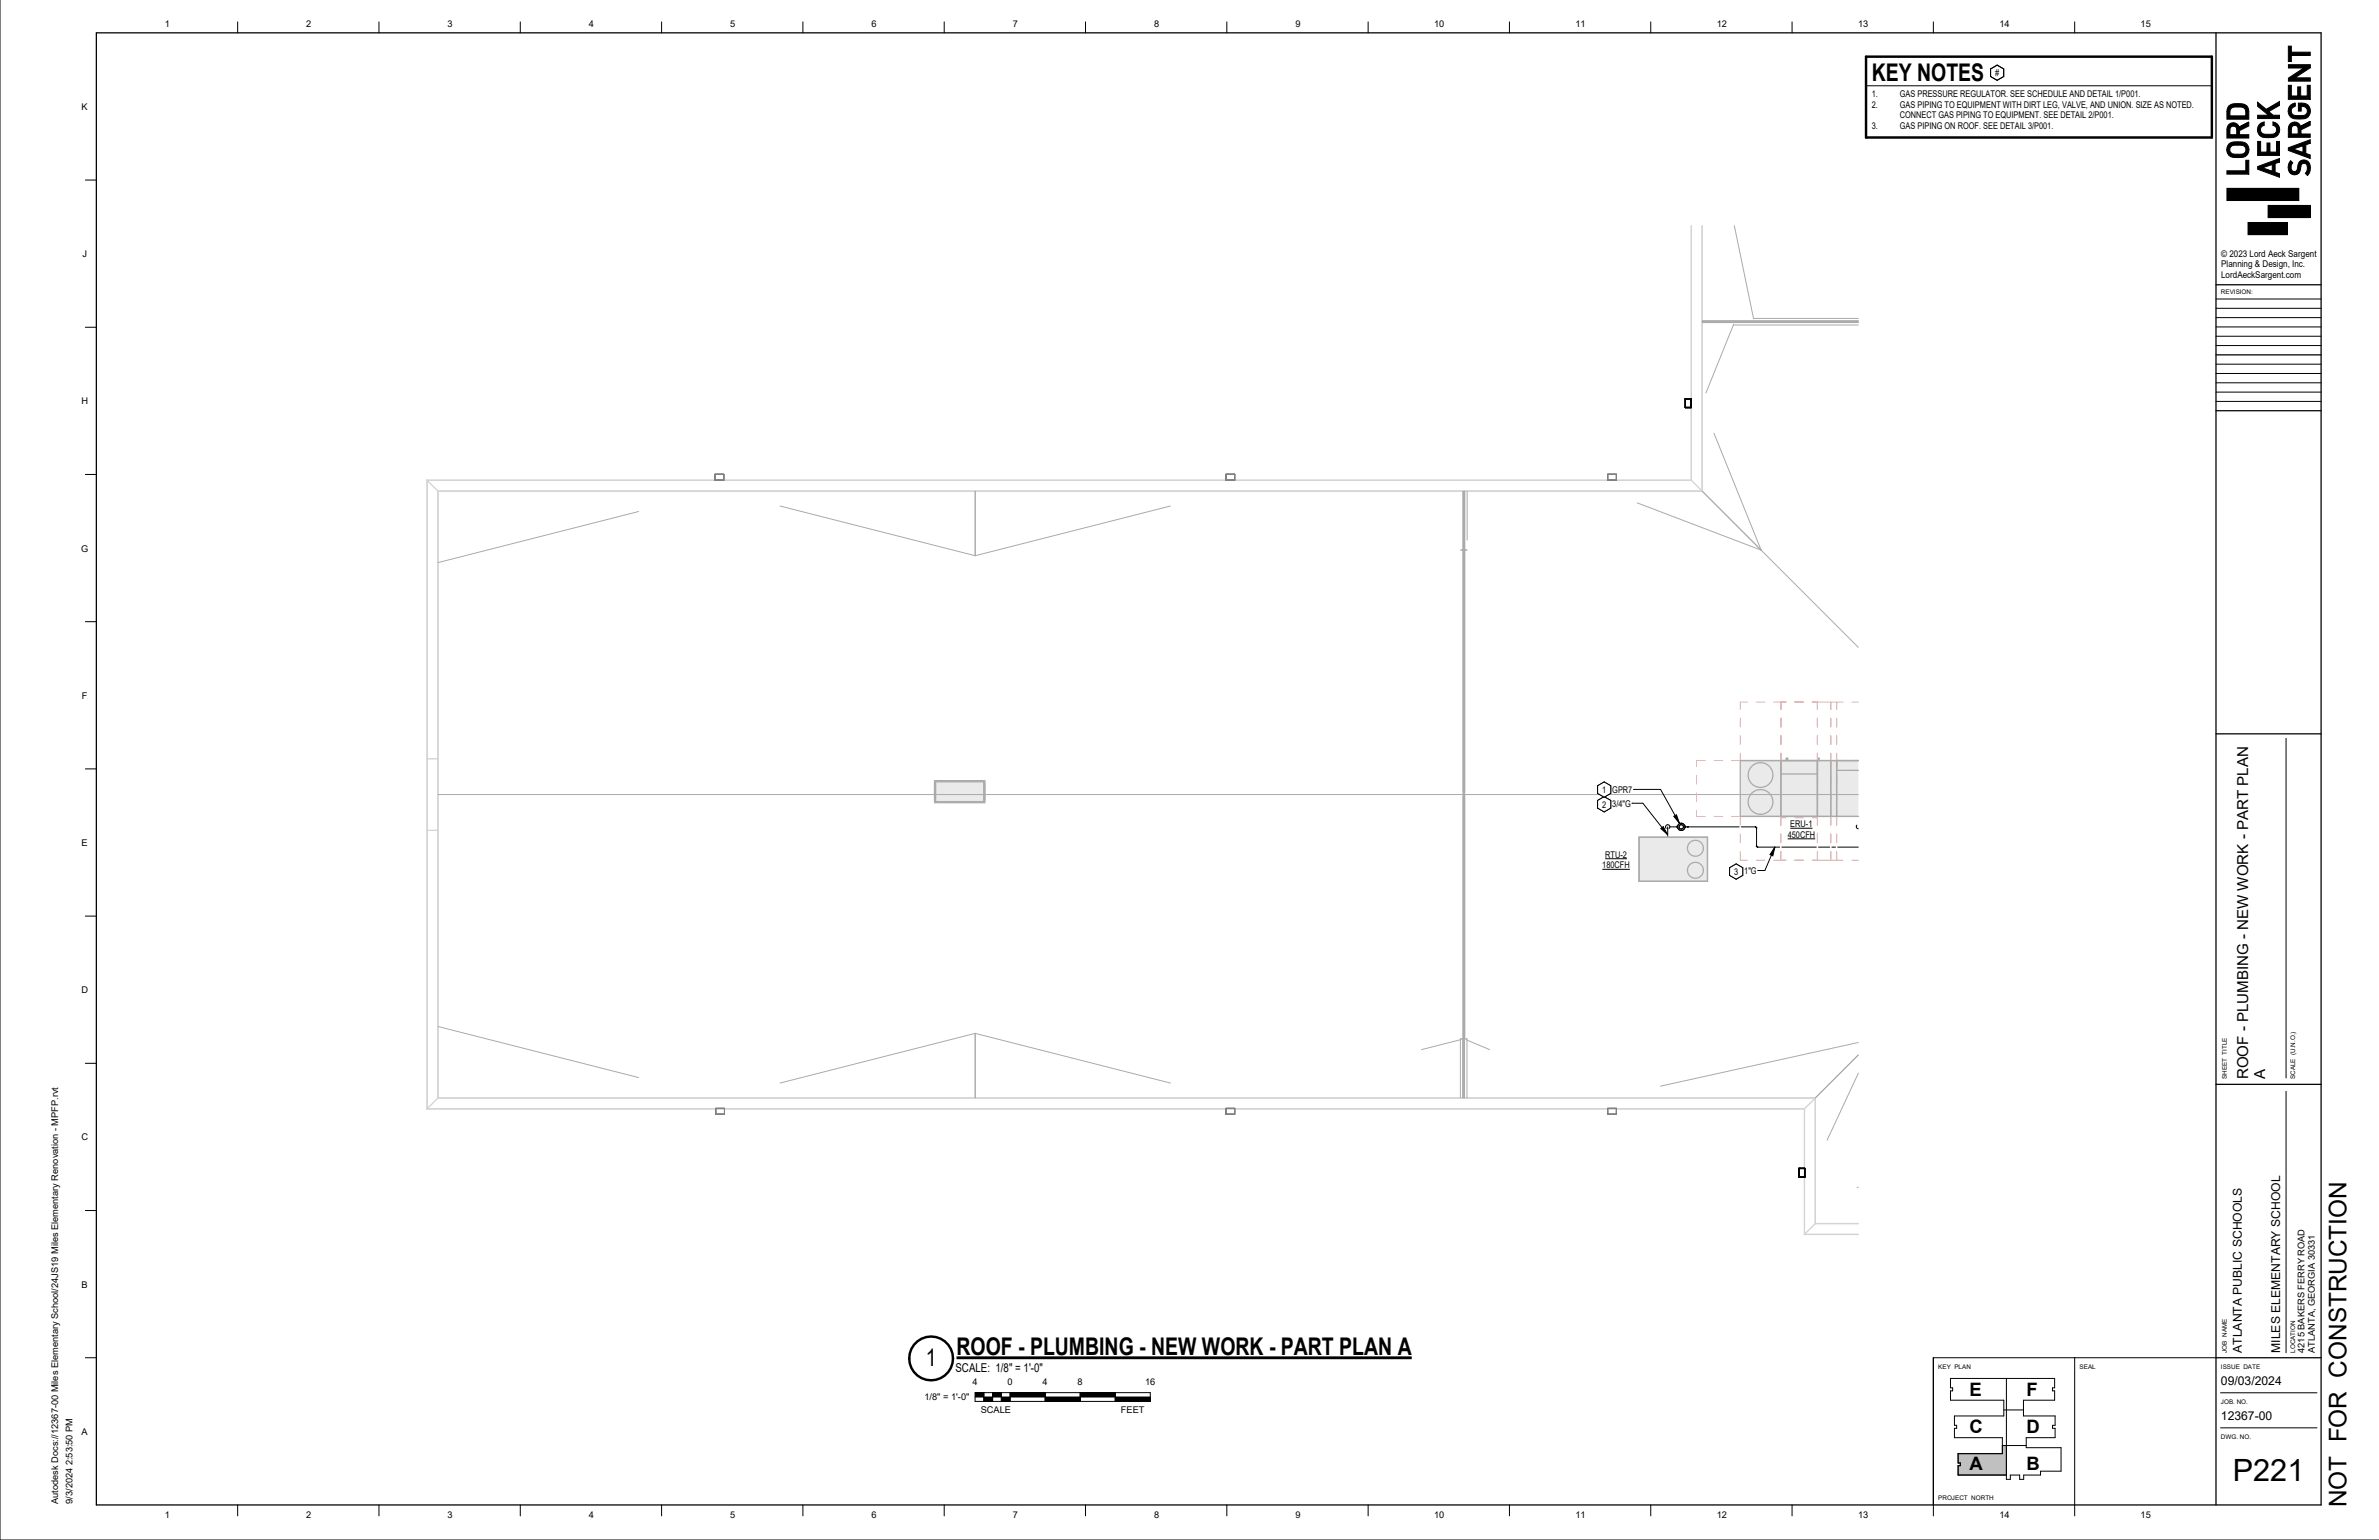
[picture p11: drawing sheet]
<svg xmlns="http://www.w3.org/2000/svg" width="864mm" height="559mm" viewBox="0 0 864 559" stroke-linecap="round" stroke-linejoin="round" font-family="sans-serif">
<defs><g id="words">
<text font-size="11.1" x="810.5" y="537.5">P221</text>
<g font-size="8.8">
<text x="679.5" y="29.3">KEY NOTES</text>
<text x="347.2" y="491.7">ROOF - PLUMBING - NEW WORK - PART PLAN A</text>
<text x="336.1" y="495.8">1</text>
<text x="851.8" y="547" transform="rotate(-90 851.8 547)">NOT FOR CONSTRUCTION</text>
</g>
<g font-size="6.7">
<text x="714.9" y="506.6">E</text>
<text x="735.7" y="506.6">F</text>
<text x="714.9" y="520">C</text>
<text x="735.7" y="520">D</text>
<text x="714.9" y="533.4">A</text>
<text x="735.7" y="533.4">B</text>
</g>
<g font-size="5.5">
<text x="816.2" y="391.6" transform="rotate(-90 816.2 391.6)">ROOF - PLUMBING - NEW WORK - PART PLAN</text>
<text x="822.3" y="391.6" transform="rotate(-90 822.3 391.6)">A</text>
</g>
<g font-size="4.4">
<text x="813.9" y="490.9" transform="rotate(-90 813.9 490.9)">ATLANTA PUBLIC SCHOOLS</text>
<text x="827.7" y="490.9" transform="rotate(-90 827.7 490.9)">MILES ELEMENTARY SCHOOL</text>
<text x="346.8" y="497.8">SCALE: 1/8&quot; = 1'-0&quot;</text>
<text x="806.2" y="502.6">09/03/2024</text>
<text x="806.2" y="515.3">12367-00</text>
</g>
<g font-size="3.4">
<text x="59.8" y="9.8">1</text>
<text x="111.1" y="9.8">2</text>
<text x="162.4" y="9.8">3</text>
<text x="213.7" y="9.8">4</text>
<text x="265" y="9.8">5</text>
<text x="316.3" y="9.8">6</text>
<text x="367.6" y="9.8">7</text>
<text x="418.9" y="9.8">8</text>
<text x="470.2" y="9.8">9</text>
<text x="520.6" y="9.8">10</text>
<text x="571.9" y="9.8">11</text>
<text x="623.2" y="9.8">12</text>
<text x="674.5" y="9.8">13</text>
<text x="725.8" y="9.8">14</text>
<text x="777.1" y="9.8">15</text>
<text x="724.2" y="27.6">#</text>
<text x="679.5" y="35.2">1.</text>
<text x="689.6" y="35.2">GAS PRESSURE REGULATOR. SEE SCHEDULE AND DETAIL 1/P001.</text>
<text x="29.6" y="39.9">K</text>
<text x="679.5" y="39.1">2.</text>
<text x="689.6" y="39.1">GAS PIPING TO EQUIPMENT WITH DIRT LEG, VALVE, AND UNION. SIZE AS NOTED.</text>
<text x="679.5" y="46.8">3.</text>
<text x="689.6" y="42.9">CONNECT GAS PIPING TO EQUIPMENT. SEE DETAIL 2/P001.</text>
<text x="689.6" y="46.8">GAS PIPING ON ROOF. SEE DETAIL 3/P001.</text>
<text x="29.9" y="93.3">J</text>
<text x="806.3" y="93.1">© 2023 Lord Aeck Sargent</text>
<text x="806.3" y="96.9">Planning &amp; Design, Inc.</text>
<text x="806.3" y="100.8">LordAeckSargent.com</text>
<text x="29.5" y="146.7">H</text>
<text x="29.4" y="200.1">G</text>
<text x="29.7" y="253.6">F</text>
<text x="581.6" y="287.7">1</text>
<text x="585.3" y="287.6">GPR7</text>
<text x="581.6" y="293.1">2</text>
<text x="585.3" y="292.7">3/4&quot;G</text>
<text x="648.9" y="304">450CFH</text>
<text x="649.9" y="300.2">ERU-1</text>
<text x="29.6" y="307">E</text>
<text x="582.7" y="311.2">RTU-2</text>
<text x="581.7" y="315.1">180CFH</text>
<text x="629.5" y="317.5">3</text>
<text x="633.2" y="317.1">1&quot;G</text>
<text x="29.5" y="360.4">D</text>
<text x="29.5" y="413.8">C</text>
<text x="29.6" y="467.2">B</text>
<text x="836.5" y="490.9" transform="rotate(-90 836.5 490.9)">4215 BAKERS FERRY ROAD</text>
<text x="840.4" y="490.9" transform="rotate(-90 840.4 490.9)">ATLANTA, GEORGIA 30331</text>
<text x="353" y="502.5">4</text>
<text x="365.7" y="502.5">0</text>
<text x="378.4" y="502.5">4</text>
<text x="391.2" y="502.5">8</text>
<text x="415.7" y="502.5">16</text>
<text x="335.6" y="508.1">1/8&quot; = 1'-0&quot;</text>
<text x="356" y="512.9">SCALE</text>
<text x="406.9" y="512.9">FEET</text>
<text x="29.6" y="520.6">A</text>
<text x="21.1" y="545.7" transform="rotate(-90 21.1 545.7)">Autodesk Docs://12367-00 Miles Elementary School/24JS19 Miles Elementary Renovation - MPFP.rvt</text>
<text x="26.4" y="545.7" transform="rotate(-90 26.4 545.7)">9/3/2024 2:53:50 PM</text>
<text x="59.8" y="550.9">1</text>
<text x="111.1" y="550.9">2</text>
<text x="162.4" y="550.9">3</text>
<text x="213.7" y="550.9">4</text>
<text x="265" y="550.9">5</text>
<text x="316.3" y="550.9">6</text>
<text x="367.6" y="550.9">7</text>
<text x="418.9" y="550.9">8</text>
<text x="470.2" y="550.9">9</text>
<text x="520.6" y="550.9">10</text>
<text x="571.9" y="550.9">11</text>
<text x="623.2" y="550.9">12</text>
<text x="674.5" y="550.9">13</text>
<text x="725.8" y="550.9">14</text>
<text x="777.1" y="550.9">15</text>
</g>
<g font-size="2.3">
<text x="806.2" y="106.8">REVISION:</text>
<text x="808.4" y="391.6" transform="rotate(-90 808.4 391.6)">SHEET TITLE</text>
<text x="833.1" y="391.6" transform="rotate(-90 833.1 391.6)">SCALE (U.N.O.)</text>
<text x="808.4" y="490.9" transform="rotate(-90 808.4 490.9)">JOB NAME</text>
<text x="833.1" y="490.9" transform="rotate(-90 833.1 490.9)">LOCATION</text>
<text x="703.6" y="496.6">KEY PLAN</text>
<text x="754.9" y="496.6">SEAL</text>
<text x="806.2" y="496.6">ISSUE DATE</text>
<text x="806.2" y="509.4">JOB. NO.</text>
<text x="806.2" y="522">DWG. NO.</text>
<text x="703.6" y="544.1">PROJECT NORTH</text>
</g>
</g></defs>
<g fill="#eaeaea">
<path d="M646.4 276h13.3v4.8h-13.3z"/>
<path d="M666.7 276h7.9v3.5h-7.9z"/>
<path d="M631.7 276h14.7v20.2h-14.7z"/>
<path d="M646.4 276h13.3v20.2h-13.3z"/>
<path d="M659.7 276h4.9v20.2h-4.9z"/>
<path d="M664.6 276h2.1v20.2h-2.1z"/>
<path d="M666.7 276h7.9v20.2h-7.9z"/>
<path d="M648.7 275.2h.3v.8h-.3z"/>
<path d="M648.4 275.2h.3v.8h-.3z"/>
<path d="M660.2 275.2l.2 .8z"/>
<path d="M660.1 275.2l.1 .8z"/>
<path d="M595 303.8h24.8v16h-24.8z"/>
<path d="M339.6 283.7h17.5v7.2h-17.5z"/>
<path d="M339.3 283.3v8h18.2v-8zM339.6 283.7h17.5v7.2h-17.5z"/>
</g>
<g fill="none" stroke="#d4d4d4" stroke-width=".36">
<path d="M613.9 81.9v92.3M614 81.9v92.4h-458.9v228h500v45.6h19.5M617.8 81.9v96.2h-458.9v220.4h500v45.5h15.7M618 81.9v96.4M155 174.2v228.2M155 174.2h.1M155 174.2h458.9M155 174.2l4 4.1M159 178.3v220M159 178.3h459M613.9 174.2h.1M613.9 174.2l4.1 4.1"/>
<path d="M618 178.3h.1M155 275.3h.1M155 275.3h4M155 301.3h.1M155 301.3h4M159 398.3l-4 4.1M159 398.3h500M659 398.4l-4 4M659 398.4h.1M659 398.3v45.6M155 402.4h.1M155 402.4h500"/>
<path d="M655 402.4h.1M655 402.4v45.6M655 448h.1M655 448h19.6M659 443.9h.1M659 443.9l-4 4.1M659 443.9h15.6"/>
</g>
<g fill="none" stroke="#aaa" stroke-width=".36">
<path d="M629.6 81.9l7 33.8M618 116.6h56.6M618 116.9h56.6M618 117h56.6M618 116.4h56.6M629.2 117.9h45.4M629.4 117.6l-10.1 25M636.5 115.6h38.1M622.2 157.2l17.1 42.4M354 178.3v23.3M531.1 178.3v198.7M531.3 178.3v198.7h-1.2v21.4"/>
<path d="M531.5 178.3v198.7M531.7 178.3v198.7M532.6 178.3v17.6M618 178.3l21.3 21.3M231.8 185.6l-72.8 18.5M283.1 183.6l70.9 18M424.9 183.6l-70.9 18M530.3 199.6h1.1M530.3 199.6h2.2M531.3 199.6h.2M531.4 199.6h1.1M594.3 182.5l45 17.1"/>
<path d="M639.3 199.6l35.3 35.3M159 288.3h515.6M159 372.5l72.8 18.5M354 375v23.4M354 375l70.9 18M354 375l-70.9 18M530.1 377.3l-14.1 3.6M531 377v21.4M531.4 377h1.1v21.4M531.6 377v21.4M532.5 377.4l8.3 3.5M674.6 378.3l-71.9 15.8"/>
<path d="M531.2 398.4v-21.4h.3v21.4M674.6 382.8l-15.6 15.6M674.6 389.4l-11.4 24.3M674.2 430.8l.4 .2"/>
</g>
<path d="M611.8 144.7h2.1v3.2h-2.1zM653 424h2.1v3.1h-2.1z" fill="none" stroke="#000" stroke-width=".46"/>
<path d="M259.5 172.1h3.2v2.1h-3.2zM445 172.1h3.2v2.1h-3.2zM583.6 172.1h3.2v2.1h-3.2zM259.8 402.2h3.2v2.1h-3.2zM445 402.2h3.2v2.1h-3.2zM583.6 402.2h3.2v2.1h-3.2z" fill="none" stroke="#808080" stroke-width=".36"/>
<g fill="none" stroke="#aaa" stroke-width=".46">
<path d="M646.4 276v20.2M648.4 275.2h.3M648.4 275.2v.8h.6v-.8M648.7 275.2h.3M659.7 276v20.2M660.1 275.2h.1M660.1 275.2v.8l.3-.8M660.2 275.2h.2M660.2 275.2h.1M664.6 276v20.2M666.7 279.5h7.9M666.7 276v20.2"/>
<path d="M674.6 276h-42.9v20.2h42.9M339.3 283.3h18.2v8h-18.2zM339.6 283.7h17.5v7.2h-17.5zM646.4 280.8h13.3M595 303.8h24.8v16h-24.8z"/>
<circle cx="639.1" cy="281.2" r="4.5"/>
<circle cx="639.1" cy="291" r="4.5"/>
<circle cx="615.5" cy="307.8" r="2.91"/>
<circle cx="615.5" cy="315.8" r="2.91"/>
</g>
<g fill="none" stroke="#faa" stroke-width=".36">
<path d="M634.3 254.8h-2.6v2.6M637.5 254.8h3.2M643.9 254.8h4.4M646.4 254.8v2.6M651.5 254.8h3.2M657.9 254.8h11.2M659.7 254.8v2.6M664.6 254.8v2.6M666.7 254.8v2.6M672.2 254.8h2.4M619 276h-3.2v2.2M622.2 276h3.2"/>
<path d="M631.7 273.3v2.7h-3.1M631.7 260.6v3.2M631.7 267v3.1M646.4 276h.1M646.4 260.6v3.2M646.4 267v3.1M646.4 273.3v11.2M659.7 260.6v3.2M659.7 267v3.1M659.7 273.3l.1 11.2M659.8 276l-.1 2.2M664.6 276h.1"/>
<path d="M664.6 260.6v3.2M664.6 267v3.1M664.6 273.3v4.9M666.7 260.6v3.2M666.7 267v3.1M666.7 273.3v4.9M666.7 279.5v.1M669.1 275.9l-2.4 .1v3.5l2.4 .1M672.2 275.9h2.4M672.2 279.6h2.4M615.8 294.1v2.1h3.2M615.8 281.3v3.2"/>
<path d="M615.8 287.7v3.2M622.2 296.2h3.2M628.6 296.2h3.1v3.2M646.4 280.8h.1M646.4 296.2h.1M646.4 287.2v3.7M646.4 293.6v5.8M646.4 296.7h1.9M651.5 296.7h3.2M657.9 296.7h1.8M659.7 294.1l.1 2.1M659.7 281.3v3.2"/>
<path d="M659.7 287.7v3.2M659.7 287.2l.1 3.7M659.7 293.6v5.8M659.7 280.8h.1M664.6 296.2h.1M664.6 281.3v3.2M664.6 287.7v3.2M664.6 294.1v5.3M666.7 281.3v3.2M666.7 287.7v3.2M666.7 294.1v2.1M666.7 294.1v5.3"/>
<path d="M631.7 302.6v3.2M631.7 309v3.1h2.6M637.5 312.1h3.2M643.9 312.1h4.4M646.4 302.6v3.2M646.4 309v3.1M651.5 312.1h3.2M657.9 312.1h11.2M659.7 302.6v3.2M659.7 309v3.1M664.6 302.6v3.2M664.6 309v3.1"/>
<path d="M666.7 302.6v3.2M666.7 309v3.1M672.2 312.1h2.4"/>
</g>
<g fill="none" stroke="#000" stroke-width=".36">
<path d="M677.4 31.1h125.5M579.9 290.5l2.4-1.4 2.4 1.4v2.7l-2.4 1.4-2.4-1.4zM592.4 291.5h4l8.9 11.3M608.8 299.8v.5M610.3 298.7a1.32 1.32 0 0 0-1.3 1.3 1.32 1.32 0 0 0 1.3 1.4M610.3 298.7a1.32 1.32 0 0 1 1.3 1.3 1.32 1.32 0 0 1-1.3 1.4M610.3 298.7l.7 .2 .6 .8M610.3 298.7l-.7 .2-.8 .9M611.6 299.7v.1M611.6 299.8h.2M611.8 299.8v.5M612.5 299.9l.4 .1-.4 .2z"/>
<path d="M612.9 299.9v.2M637.2 299.9v.3M674.1 299.4a.79 .79 0 0 0-.2 .8 .79 .79 0 0 0 .7 .5M581.7 315.4h10M582.7 311.6h7.9M602.9 300.6l.9-.7 1.5 2.9zM605.4 300v3.4M606.2 300a.79 .79 0 0 0-1.1-.7 .79 .79 0 0 0-.3 1.3M606.2 300l-.2 .6M606.2 300h2.6M608.8 300.3l.8 .9 .7 .2M611.8 300.3l-.8 .9-.7 .2"/>
<path d="M611.8 300h.7M612.9 300h18.4M632.1 300l5.5 .1 .1 7.2 8.3 .1M637.5 307h.3M637.5 300.4h.3M638 307.2v.4M646.8 307.4h12.5M648.9 304.4h10M649.9 300.5h8.1M660.1 307.4h4.1M665 307.4h1.3M667.1 307.4h7.5"/>
<circle cx="610.3" cy="300" r=".79"/>
</g>
<path d="M677.4 20.6h125.5v29.3h-125.5z" fill="none" stroke="#000" stroke-width=".89"/>
<path d="M602.9 300.6l.9-.7 1.5 2.9z" fill="#000"/>
<path d="M579.9 290.5l2.4-1.4 2.4 1.4v2.7l-2.4 1.4-2.4-1.4z" fill="#fff"/>
<path d="M579.9 290.5l2.4-1.4 2.4 1.4v2.7l-2.4 1.4-2.4-1.4zM579.9 285.1l2.4-1.4 2.4 1.4v2.8l-2.4 1.4-2.4-1.4zM593 286.4h9.8l6.8 12.3M607.6 296.2l1-.5 1 3z" fill="none" stroke="#000" stroke-width=".36"/>
<path d="M607.6 296.2l1-.5 1 3z" fill="#000"/>
<path d="M579.9 285.1l2.4-1.4 2.4 1.4v2.8l-2.4 1.4-2.4-1.4z" fill="#fff"/>
<path d="M579.9 285.1l2.4-1.4 2.4 1.4v2.8l-2.4 1.4-2.4-1.4zM627.9 314.9l2.3-1.4 2.4 1.4v2.7l-2.4 1.4-2.3-1.4zM644.3 307.4l-.7 3.1-1.1-.4zM644.3 307.4l-3.6 8.5h-2.6" fill="none" stroke="#000" stroke-width=".36"/>
<path d="M644.3 307.4l-.7 3.1-1.1-.4z" fill="#000"/>
<path d="M627.9 314.9l2.3-1.4 2.4 1.4v2.7l-2.4 1.4-2.3-1.4z" fill="#fff"/>
<g fill="none" stroke="#000" stroke-width=".36">
<path d="M0 -.1v558.9h863.6M86.3 7.9v4M137.6 7.9v4M188.9 7.9v4M240.2 7.9v4M291.5 7.9v4M342.8 7.9v4M394.1 7.9v4M445.3 7.9v4M496.6 7.9v4M547.9 7.9v4M599.2 7.9v4"/>
<path d="M650.5 7.9v4M701.8 7.9v4M753.1 7.9v4M830.7 16.7h1.1v2.2h6.8v1.2h-6.8v2.2h-1.1zM809.1 38.4a6.9 6.9 0 0 1 6.5 0 5.5 5.5 0 0 1 .7 4.9h-7.9a5.5 5.5 0 0 1 .7-4.9zM810 39.2l.6-.3 1.7-.1a2.19 2.19 0 0 1 2.9 1.8v1.4h-5.7l.1-2.2zM819.5 37.1l3.2 2.6 4.8-2.9v1.4l-3.9 2.3 1.6 1.3h2.3v1.2h-8v-1.2h4l-4-3.2zM830.7 31h1.1v3.8h2.3v-3.3h1.1v3.3h2.3v-3.8h1.1v5h-7.9zM830.7 23.5h8v1.1l-5.6 3.6h5.6v1.2h-8v-1.1l5.6-3.6h-5.6zM833.1 37.4a2.88 2.88 0 0 0-2.5 3.1 2.88 2.88 0 0 0 3 2.7h1.1a3.1 3.1 0 0 0 3.3-1 3.1 3.1 0 0 0 .3-3.4 2.79 2.79 0 0 0-2.7-1.4h-1.3v2.9h1.1v-1.7a1.73 1.73 0 0 1 2.2 1.6 1.73 1.73 0 0 1-2.1 1.7h-1.7a1.7 1.7 0 0 1-2-1.2 1.7 1.7 0 0 1 1.3-2.1M833.1 37.4v1.2v-1.2M809.2 52.2a7.1 7.1 0 0 1 6.4 0 2.88 2.88 0 0 1 .6 3.2 2.88 2.88 0 0 1-2.8 1.8h-1a3 3 0 0 1-3.4-.9 3 3 0 0 1-.3-3.5z"/>
<path d="M809.8 46.1a1.25 1.25 0 0 1 1.4-.3 1.25 1.25 0 0 1 .8 1.3v1.8h-2.5v-1.8zM809.9 53.1a6.7 6.7 0 0 1 4.9 0 1.69 1.69 0 0 1 .3 2.1 1.69 1.69 0 0 1-1.9 .8h-1.7a1.69 1.69 0 0 1-1.9-.8 1.69 1.69 0 0 1 .3-2.1zM812.8 46.1l3.5-1.8-3.5 1.8M816.3 44.3v1.4l-3.3 1.7v1.5h3.3v1.2h-7.9v-3.1a2.27 2.27 0 0 1 1.8-2.4 2.27 2.27 0 0 1 2.6 1.5M819.5 51.3h1.1v3.9h2.3v-3.3h1.1v3.3h2.4v-3.9h1.1v5.1h-8zM820.1 45.2l.8-.6 1-.3v1.2a1.67 1.67 0 0 0-1.3 2 1.67 1.67 0 0 0 2.1 1.2h1.6a1.67 1.67 0 0 0 2.1-1.2 1.67 1.67 0 0 0-1.3-2v-1.2a2.85 2.85 0 0 1 2.4 3.1 2.85 2.85 0 0 1-3 2.5h-1a3 3 0 0 1-3.4-1 3 3 0 0 1 0-3.7zM830.7 53.6l7.9-2.9v1.3l-1.6 .5v3.2l1.6 .5v1.3l-7.9-2.9zM831.5 58.3l.8 .8a1.87 1.87 0 0 0 .6 3.2 1.14 1.14 0 0 0 1.1-1.2 2.44 2.44 0 0 1 3.2-2.9 3.5 3.5 0 0 1 .4 5.5l-.7-.8a2.51 2.51 0 0 0 0-3.6 1.15 1.15 0 0 0-1.7 1.1 2.62 2.62 0 0 1-2.2 3 2.93 2.93 0 0 1-2.4-2.1 2.93 2.93 0 0 1 .9-3zM832.1 45.9a1.25 1.25 0 0 1 1.4-.3 1.25 1.25 0 0 1 .8 1.2v1.8h-2.5v-1.8zM832.5 54.1l3.5-1.2v2.4zM835.1 45.9l3.5-1.9-3.5 1.9M838.6 44v1.4l-3.3 1.7v1.5h3.3v1.2h-7.9v-3.1a2.27 2.27 0 0 1 1.8-2.4 2.27 2.27 0 0 1 2.6 1.6"/>
<path d="M31 65.3h4M808.4 62h6.8v-3.8h1.1v5h-7.9zM808.4 68.3h26.1v4.5h-26.1zM819.5 60.4l8-2.9v1.3l-1.6 .6v3.1l1.6 .5v1.3l-8-2.9zM821.3 60.9l3.6-1.2v2.4zM823.3 74.5h15.3v4.5h-15.3zM816.1 80.7h14.2v4.5h-14.2zM31 118.8h4M804.4 108.5h38.2M804.4 111.9h38.2M804.4 118.6h38.2M804.4 115.3h38.2"/>
<path d="M804.4 122h38.2M804.4 125.4h38.2M804.4 132.1h38.2M804.4 138.9h38.2M804.4 135.5h38.2M804.4 142.3h38.2M804.4 145.7h38.2M31 172.2h4M31 225.6h4M31 279h4M829.9 267.9v123.3M627.9 314.9l2.3-1.4 2.4 1.4v2.7l-2.4 1.4-2.3-1.4z"/>
<path d="M31 332.4h4M31 385.8h4M829.9 396v94.9M31 439.2h4M31 492.7h4M753.1 492.7v57.4M804.4 492.7h-102.6v57.4M806.1 505.4h35M806.1 518.1h35M86.3 546.1v4M137.6 546.1v4M188.9 546.1v4"/>
<path d="M240.2 546.1v4M291.5 546.1v4M342.8 546.1v4M394.1 546.1v4M445.3 546.1v4M496.6 546.1v4M547.9 546.1v4M599.2 546.1v4M650.5 546.1v4"/>
</g>
<g fill="#000">
<path d="M830.7 16.7h1.1v2.2h6.8v1.2h-6.8v2.2h-1.1zM819.5 37.1l3.2 2.6 4.8-2.9v1.4l-3.9 2.3 1.6 1.3h2.3v1.2h-8v-1.2h4l-4-3.2zM830.7 31h1.1v3.8h2.3v-3.3h1.1v3.3h2.3v-3.8h1.1v5h-7.9zM830.7 23.5h8v1.1l-5.6 3.6h5.6v1.2h-8v-1.1l5.6-3.6h-5.6zM820.1 45.2l1.8-.9v1.2a1.67 1.67 0 0 0-1.3 2 1.67 1.67 0 0 0 2.1 1.2h1.3a1.75 1.75 0 0 0 2.2-.8 1.75 1.75 0 0 0-.8-2.3l-.3-.1v-1.2a2.88 2.88 0 0 1 2.4 3.2 2.88 2.88 0 0 1-3.3 2.4 4 4 0 0 1-4.5-1.7l-.2-.5a2.99 2.99 0 0 1 .6-2.5zM819.5 51.3h1.1v3.9h2.3v-3.3h1.1v3.3h2.4v-3.9h1.1v5.1h-8zM831.3 38.3l1.8-.9v1.2a1.76 1.76 0 0 0-1.3 2.3 1.76 1.76 0 0 0 2.4 1.1h.9a1.77 1.77 0 0 0 2.3-1 1.77 1.77 0 0 0-.9-2.3l-1.1-.1v1.7h-1.1v-2.9h1.3a2.9 2.9 0 0 1 3.1 3 2.9 2.9 0 0 1-3.3 2.8 4 4 0 0 1-4.6-1.7l-.1-1.8zM808.4 62h6.8v-3.8h1.1v5h-7.9zM808.4 68.3h26.1v4.5h-26.1zM831.5 58.3l.8 .8a1.72 1.72 0 0 0-.7 1.9 1.72 1.72 0 0 0 1.5 1.2l.5-.2 .4-.7a2.74 2.74 0 0 1 2.4-3.3 2.94 2.94 0 0 1 2.1 4.5l-.9 1.2-.7-.8a2.12 2.12 0 0 0-.5-3.7l-.7 .2-.4 .5a3.3 3.3 0 0 1-1.9 3.5 2.64 2.64 0 0 1-2.5-1.2 2.64 2.64 0 0 1-.1-2.8zM823.3 74.5h15.3v4.5h-15.3zM816.1 80.7h14.2v4.5h-14.2z"/>
<path d="M809.1 38.4l-.3 .4a6.8 6.8 0 0 0-.4 4.5h7.9a6.8 6.8 0 0 0-.4-4.5 5.3 5.3 0 0 0-5.1-1.1zM810 39.2l1.7-.4a3.3 3.3 0 0 1 3.4 1l.1 2.2h-5.7v-1.8z"/>
<path d="M809.2 45l-.7 1.4-.1 3.7h7.9v-1.2h-3.3v-1.5l3.3-1.7v-1.4l-3.5 1.8a2.23 2.23 0 0 0-3.6-1.1zM809.9 46a1.25 1.25 0 0 1 1.4-.1 1.25 1.25 0 0 1 .7 1.2v1.8h-2.5v-2.1z"/>
<path d="M809.2 52.2a2.9 2.9 0 0 0-.6 3.4 2.9 2.9 0 0 0 3 1.6 4 4 0 0 0 4.6-1.7 3 3 0 0 0-.6-3.3 3 3 0 0 0-3.2-.7l-1.9 .1zM809.9 53.1a6.7 6.7 0 0 1 4.9 0 1.78 1.78 0 0 1 .1 2.3 1.78 1.78 0 0 1-2.1 .6h-.9a1.79 1.79 0 0 1-2.1-.7 1.79 1.79 0 0 1 .1-2.2z"/>
<path d="M832.5 54.1l3.5 1.2v-2.4zM830.7 53.6l7.9-2.9v1.3l-1.6 .5v3.2l1.6 .5v1.3l-7.9-2.9z"/>
<path d="M831.5 44.8l-.8 1.3v3.7h7.9v-1.2h-3.3v-1.5l3.3-1.7v-1.4l-3.5 1.9a2.23 2.23 0 0 0-3.6-1.1zM832.2 45.8a1.25 1.25 0 0 1 1.4-.2 1.25 1.25 0 0 1 .7 1.2v1.8h-2.5v-2.1z"/>
<path d="M821.3 60.9l3.6 1.2v-2.4zM819.5 60.4l8-2.9v1.3l-1.6 .6v3.1l1.6 .5v1.3l-8-2.9z"/>
</g>
<path d="M35 11.9h807.6v534.2h-807.6zM804.4 11.9v534.2M804.4 103.3h38.2M804.4 128.8h38.2M804.4 149h38.2M804.4 266.3h38.2M804.4 393.5h38.2M701.8 492.7v53.4M804.4 492.7h38.2" fill="none" stroke="#000" stroke-width=".46"/>
<g fill="#fff">
<path d="M806.3 376.5h2.6v15.1h-2.6z"/>
<path d="M831 374.1h2.7v17.5h-2.7z"/>
<path d="M806.3 478.4h2.6v12.5h-2.6z"/>
<path d="M831 479.2h2.7v11.7h-2.7z"/>
<path d="M703.6 494.5h11.9v2.7h-11.9z"/>
<path d="M703.6 542h20.2v2.6h-20.2z"/>
<path d="M754.9 494.5h5.8v2.7h-5.8z"/>
<path d="M806.2 494.5h14.3v2.7h-14.3z"/>
<path d="M806.2 507.2h10v2.7h-10z"/>
<path d="M806.2 519.9h11.3v2.7h-11.3z"/>
<path d="M806.2 104.7h11.5v2.7h-11.5z"/>
<path d="M843.9 429.2h9.9v117.8h-9.9z"/>
<path d="M59.8 547.8h1.9v3.8h-1.9z"/>
<path d="M111.1 547.8h1.9v3.8h-1.9z"/>
<path d="M162.4 547.8h1.9v3.8h-1.9z"/>
<path d="M213.7 547.8h1.9v3.8h-1.9z"/>
<path d="M265 547.8h1.9v3.8h-1.9z"/>
<path d="M316.3 547.8h1.9v3.8h-1.9z"/>
<path d="M367.6 547.8h1.9v3.8h-1.9z"/>
<path d="M418.9 547.8h1.9v3.8h-1.9z"/>
<path d="M470.2 547.8h1.9v3.8h-1.9z"/>
<path d="M520.6 547.8h3.7v3.8h-3.7z"/>
<path d="M571.9 547.8h3.7v3.8h-3.7z"/>
<path d="M623.2 547.8h3.7v3.8h-3.7z"/>
<path d="M674.5 547.8h3.7v3.8h-3.7z"/>
<path d="M725.8 547.8h3.7v3.8h-3.7z"/>
<path d="M777.1 547.8h3.7v3.8h-3.7z"/>
<path d="M29.6 517.5h2.3v3.9h-2.3z"/>
<path d="M29.6 464.1h2.3v3.9h-2.3z"/>
<path d="M29.5 410.7h2.5v3.8h-2.5z"/>
<path d="M29.5 357.3h2.5v3.8h-2.5z"/>
<path d="M29.6 303.9h2.3v3.8h-2.3z"/>
<path d="M29.7 250.4h2.1v3.9h-2.1z"/>
<path d="M29.4 197h2.7v3.9h-2.7z"/>
<path d="M29.5 143.6h2.5v3.9h-2.5z"/>
<path d="M29.9 90.2h1.7v3.8h-1.7z"/>
<path d="M29.6 36.8h2.3v3.8h-2.3z"/>
<path d="M59.8 6.6h1.9v3.9h-1.9z"/>
<path d="M111.1 6.6h1.9v3.9h-1.9z"/>
<path d="M162.4 6.6h1.9v3.9h-1.9z"/>
<path d="M213.7 6.6h1.9v3.9h-1.9z"/>
<path d="M265 6.6h1.9v3.9h-1.9z"/>
<path d="M316.3 6.6h1.9v3.9h-1.9z"/>
<path d="M367.6 6.6h1.9v3.9h-1.9z"/>
<path d="M418.9 6.6h1.9v3.9h-1.9z"/>
<path d="M470.2 6.6h1.9v3.9h-1.9z"/>
<path d="M520.6 6.6h3.7v3.9h-3.7z"/>
<path d="M571.9 6.6h3.7v3.9h-3.7z"/>
<path d="M623.2 6.6h3.7v3.9h-3.7z"/>
<path d="M674.5 6.6h3.7v3.9h-3.7z"/>
<path d="M725.8 6.6h3.7v3.9h-3.7z"/>
<path d="M777.1 6.6h3.7v3.9h-3.7z"/>
<path d="M835.3 374.3h3.9v17.3h-3.9z"/>
<path d="M18 394.1h3.9v151.6h-3.9z"/>
<path d="M23.3 514.6h3.8v31.1h-3.8z"/>
<path d="M833.4 445.8h3.8v45.1h-3.8z"/>
<path d="M837.2 447.9h3.9v43h-3.9z"/>
<path d="M811.3 269.7h6v121.9h-6z"/>
<path d="M817.3 388h6.1v3.6h-6.1z"/>
<path d="M823.8 426.3h4.9v64.6h-4.9z"/>
<path d="M806.2 498.7h22.1v4.9h-22.1z"/>
<path d="M806.2 511.3h18.6v5h-18.6z"/>
<path d="M810.5 527.5h25.9v12.5h-25.9z"/>
<path d="M809.9 430.7h4.9v60.2h-4.9z"/>
</g>
<path d="M354 505.3h63.6v3.2h-63.6zM354 506.9h63.6M357.1 505.3v3.2M360.3 505.3v3.2M363.5 505.3v3.2M366.7 505.3v3.2M379.4 505.3v3.2M392.1 505.3v3.2M404.8 505.3v3.2" fill="none" stroke="#000" stroke-width=".36"/>
<path d="M354 505.3h3.1v1.6h-3.1zM357.1 506.9h3.2v1.6h-3.2zM360.3 505.3h3.2v1.6h-3.2zM363.5 506.9h3.2v1.6h-3.2zM366.7 505.3h12.7v1.6h-12.7zM379.4 506.9h12.7v1.6h-12.7zM392.1 505.3h12.7v1.6h-12.7zM404.8 506.9h12.8v1.6h-12.8z" fill="#000"/>
<g fill="#fff">
<path d="M335.6 505h16.3v3.8h-16.3z"/>
<path d="M406.9 509.8h8.6v3.8h-8.6z"/>
<path d="M356 509.8h11.1v3.8h-11.1z"/>
</g>
<circle cx="338" cy="492.9" r="7.9" fill="none" stroke="#000" stroke-width=".89"/>
<path d="M347.2 492.7h165.3" fill="none" stroke="#000" stroke-width="1" stroke-linecap="butt"/>
<path d="M710.8 527.5h16.1v-3h1.4v10.7h-17.5v-3.4h.8v-.9h-.8z" fill="#c0c0c0"/>
<path d="M722.6 25l2.4-1.4 2.4 1.4v2.8l-2.4 1.3-2.4-1.3zM727.4 511.6h7.1M728.3 500.2v36.6h1.5v-1.6h3.4v1.6h1.4v-1.6h6.1v-1.4h7.5v-8.5h-12.7v-3.6h10.5v-3.4h-.9v-1.1h.9v-3.4h-11.5v-5.7h11.4v-3.4h-.8v-1.1h.8v-3.4h-37.9v3.4h.8v1.1h-.8v3.4h19.4v5.7h-17.9v3.4h.8v1.1h-.8v3.4h17.4v5.8h-16.1v3.4h.8v.9h-.8v3.4h17.5M726.9 524.5h8.6" fill="none" stroke="#000" stroke-width=".36"/>
<use href="#words"/>
</svg>
